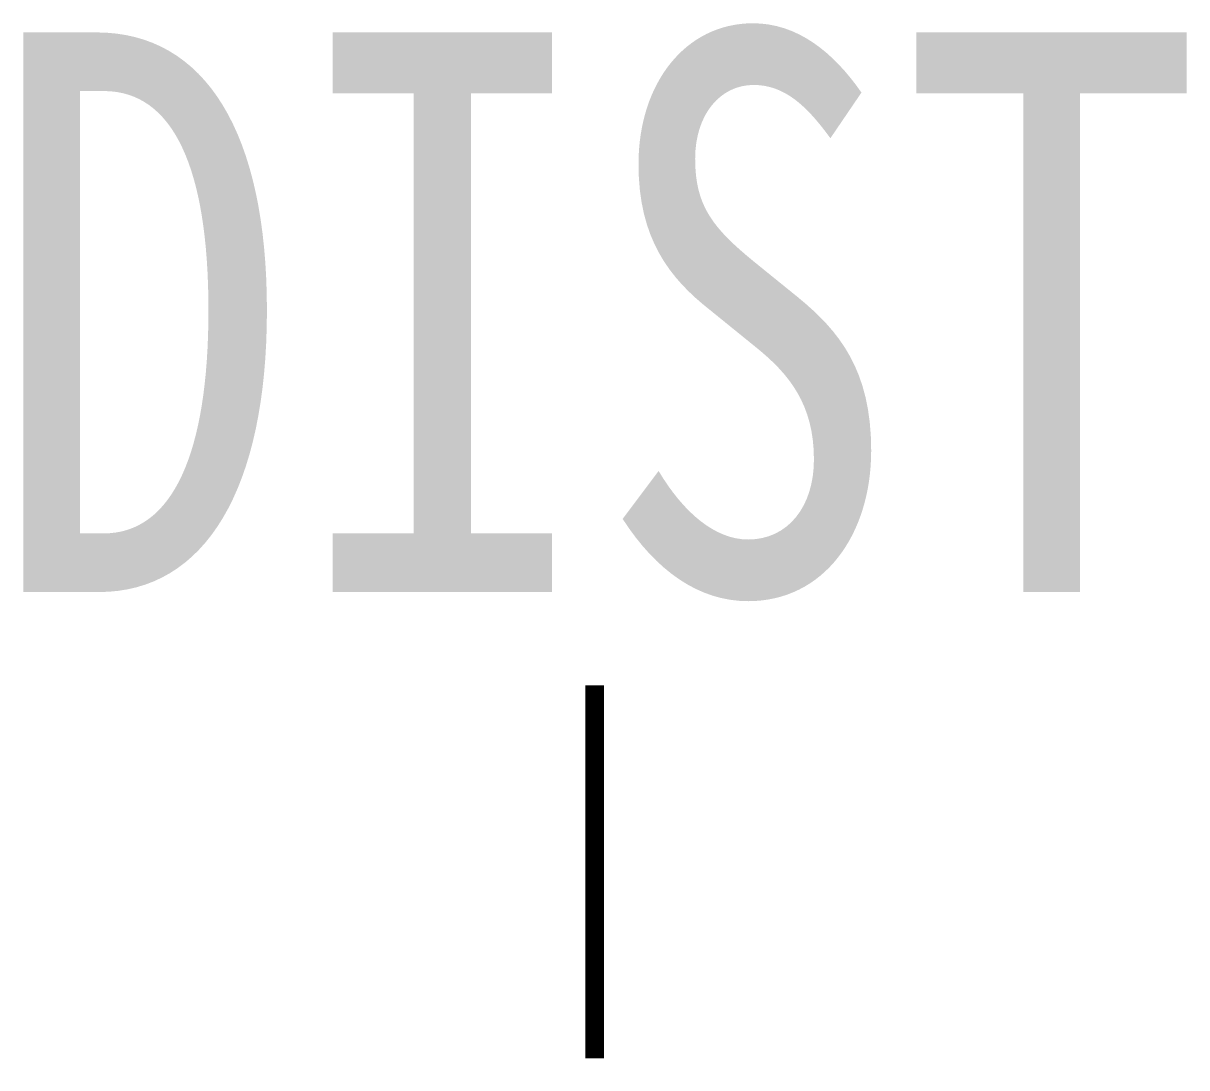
# Model space of a CAD drawing. Header units: inches. Extents: x -3.06 to 3.17, y -1.05 to 4.55.
import ezdxf
from ezdxf.enums import TextEntityAlignment as Align

# ---------------------------------------------------------------- set-up
doc = ezdxf.new("R2010")
doc.units = ezdxf.units.IN
doc.header["$MEASUREMENT"] = 0
doc.styles.add('HZ', font='', dxfattribs={"width": 0.8})
doc.styles.get('HZ').set_extended_font_data('SimSun')

msp = doc.modelspace()

# ---------------------------------------------------------------- linework, layer by layer
at = {"color": 7, "const_width": 0.1}
msp.add_lwpolyline([(0, 1), (0, -1)], dxfattribs=at)

# ---------------------------------------------------------------- texts
at = {"style": 'HZ', "width": 0.8}
msp.add_attdef('DIST', text='888', height=3, dxfattribs=at).set_placement((0, 3), align=Align.MIDDLE_CENTER)

doc.saveas('drawing.dxf')
